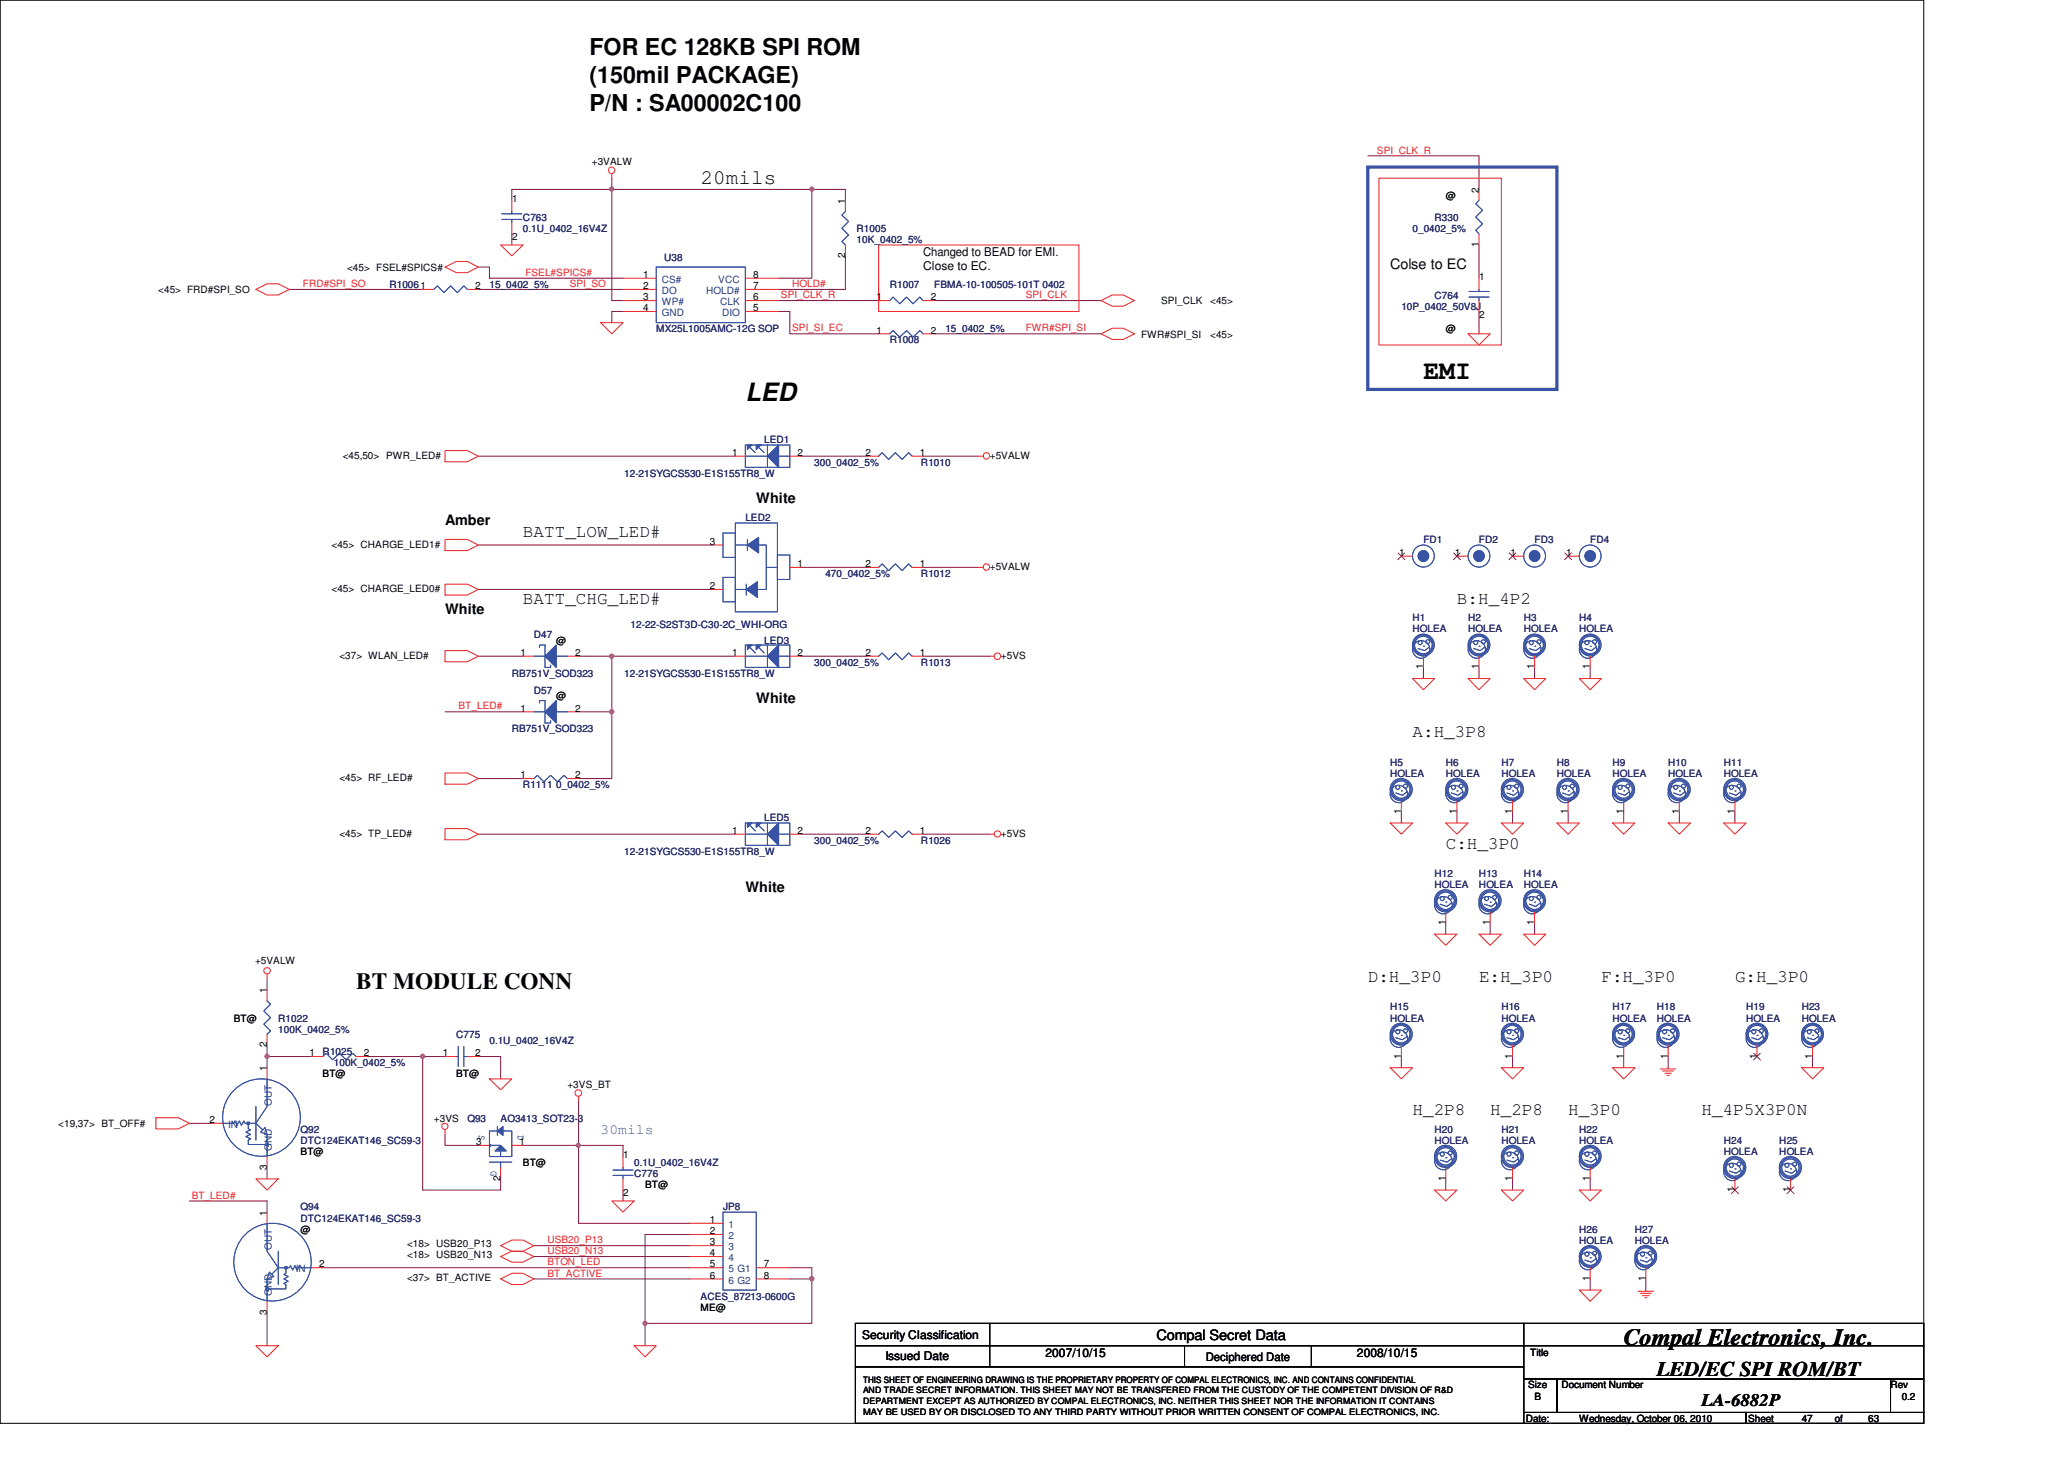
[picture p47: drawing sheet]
<svg xmlns="http://www.w3.org/2000/svg" width="297mm" height="210mm" viewBox="0 0 297 210" stroke-linecap="round" stroke-linejoin="round" font-family="sans-serif">
<defs><g id="words">
<text font-size="3.8" fill="#010202" x="204.8" y="54.5">EMI</text>
<text font-size="3.6" fill="#010202" x="107.3" y="57.8">LED</text>
<g font-size="3.3" fill="#010202">
<text x="84.8" y="8">FOR EC 128KB SPI ROM</text>
<text x="84.8" y="12">(150mil PACKAGE)</text>
<text x="84.8" y="16">P/N : SA00002C100</text>
<text x="51.3" y="142.4">BT MODULE CONN</text>
<text x="233.7" y="193.5">Compal Electronics, Inc.</text>
</g>
<g font-size="3" fill="#010202">
<text x="100.8" y="26.5">20mils</text>
<text x="238.5" y="198">LED/EC SPI ROM/BT</text>
</g>
<g font-size="2.5" fill="#010202">
<text x="75.3" y="77.3">BATT_LOW_LED#</text>
<text x="75.3" y="86.9">BATT_CHG_LED#</text>
<text x="209.7" y="86.9">B:H_4P2</text>
<text x="203.3" y="106.1">A:H_3P8</text>
<text x="208.1" y="122.1">C:H_3P0</text>
<text x="196.8" y="141.3">D:H_3P0</text>
<text x="212.9" y="141.3">E:H_3P0</text>
<text x="230.5" y="141.3">F:H_3P0</text>
<text x="249.7" y="141.3">G:H_3P0</text>
<text x="203.3" y="160.5">H_2P8</text>
<text x="214.5" y="160.5">H_2P8</text>
<text x="225.7" y="160.5">H_3P0</text>
<text x="244.9" y="160.5">H_4P5X3P0N</text>
<text x="244.9" y="202.3">LA-6882P</text>
</g>
<g font-size="2.1" fill="#010202">
<text x="200.1" y="38.7">Colse to EC</text>
<text x="64" y="75.6">Amber</text>
<text x="108.8" y="72.3">White</text>
<text x="64" y="88.3">White</text>
<text x="108.8" y="101.2">White</text>
<text x="107.3" y="128.4">White</text>
<text x="166.5" y="192.9">Compal Secret Data</text>
</g>
<text font-size="2.1" fill="#3953a4" x="86.4" y="163.3">30mils</text>
<g font-size="1.7" fill="#010202">
<text x="132.8" y="36.9">Changed to BEAD for EMI.</text>
<text x="132.8" y="38.9">Close to EC.</text>
<text x="124.1" y="192.7">Security Classification</text>
<text x="127.4" y="195.7">Issued Date</text>
<text x="150.4" y="195.3">2007/10/15</text>
<text x="173.5" y="195.8">Deciphered Date</text>
<text x="195.3" y="195.3">2008/10/15</text>
</g>
<g font-size="1.4" fill="#010202">
<text x="85.2" y="23.8">+3VALW</text>
<text x="73.7" y="29">1</text>
<text x="121.6" y="29.3" transform="rotate(-90 121.6 29.3)">1</text>
<text x="208.1" y="28.6">@</text>
<text x="212.8" y="27.7" transform="rotate(-90 212.8 27.7)">2</text>
<text x="73.7" y="34.5">2</text>
<text x="212.8" y="35.6" transform="rotate(-90 212.8 35.6)">1</text>
<text x="49.9" y="39">&lt;45&gt; FSEL#SPICS#</text>
<text x="68.4" y="41.6">2</text>
<text x="92.5" y="41.6">2</text>
<text x="92.5" y="40">1</text>
<text x="108.4" y="40">8</text>
<text x="108.4" y="41.6">7</text>
<text x="121.6" y="37.2" transform="rotate(-90 121.6 37.2)">2</text>
<text x="212.9" y="40.3">1</text>
<text x="22.8" y="42.2">&lt;45&gt; FRD#SPI_SO</text>
<text x="92.5" y="44.8">4</text>
<text x="92.5" y="43.2">3</text>
<text x="108.4" y="44.8">5</text>
<text x="108.4" y="43.2">6</text>
<text x="126.1" y="43.2">1</text>
<text x="133.9" y="43.2">2</text>
<text x="167.1" y="43.8">SPI_CLK</text>
<text x="174.2" y="43.8">&lt;45&gt;</text>
<text x="208.1" y="47.8">@</text>
<text x="212.9" y="45.7">2</text>
<text x="126.1" y="48">1</text>
<text x="133.9" y="48">2</text>
<text x="164.2" y="48.6">FWR#SPI_SI</text>
<text x="174.2" y="48.6">&lt;45&gt;</text>
<text x="105.4" y="65.6">1</text>
<text x="114.8" y="65.6">2</text>
<text x="124.5" y="65.6">2</text>
<text x="132.4" y="65.6">1</text>
<text x="49.3" y="66">&lt;45,50&gt; PWR_LED#</text>
<text x="142.4" y="66">+5VALW</text>
<text x="47.7" y="78.9">&lt;45&gt; CHARGE_LED1#</text>
<text x="102.1" y="78.4">3</text>
<text x="114.8" y="81.6">1</text>
<text x="124.5" y="81.6">2</text>
<text x="132.4" y="81.6">1</text>
<text x="142.4" y="82">+5VALW</text>
<text x="201.4" y="80">1</text>
<text x="209.4" y="80">1</text>
<text x="217.4" y="80">1</text>
<text x="225.4" y="80">1</text>
<text x="47.7" y="85.3">&lt;45&gt; CHARGE_LED0#</text>
<text x="102.1" y="84.8">2</text>
<text x="48.8" y="94.9">&lt;37&gt; WLAN_LED#</text>
<text x="74.9" y="94.4">1</text>
<text x="80" y="92.6">@</text>
<text x="82.8" y="94.4">2</text>
<text x="105.4" y="94.4">1</text>
<text x="114.8" y="94.4">2</text>
<text x="124.5" y="94.4">2</text>
<text x="132.4" y="94.4">1</text>
<text x="144.1" y="94.9">+5VS</text>
<text x="80" y="100.6">@</text>
<text x="204.8" y="96.3" transform="rotate(-90 204.8 96.3)">1</text>
<text x="212.8" y="96.3" transform="rotate(-90 212.8 96.3)">1</text>
<text x="220.8" y="96.3" transform="rotate(-90 220.8 96.3)">1</text>
<text x="228.8" y="96.3" transform="rotate(-90 228.8 96.3)">1</text>
<text x="74.9" y="102.4">1</text>
<text x="82.8" y="102.4">2</text>
<text x="48.8" y="112.4">&lt;45&gt; RF_LED#</text>
<text x="74.9" y="112">1</text>
<text x="82.8" y="112">2</text>
<text x="201.6" y="117.2" transform="rotate(-90 201.6 117.2)">1</text>
<text x="209.6" y="117.2" transform="rotate(-90 209.6 117.2)">1</text>
<text x="217.6" y="117.2" transform="rotate(-90 217.6 117.2)">1</text>
<text x="225.6" y="117.2" transform="rotate(-90 225.6 117.2)">1</text>
<text x="233.6" y="117.2" transform="rotate(-90 233.6 117.2)">1</text>
<text x="241.6" y="117.2" transform="rotate(-90 241.6 117.2)">1</text>
<text x="249.6" y="117.2" transform="rotate(-90 249.6 117.2)">1</text>
<text x="48.8" y="120.4">&lt;45&gt; TP_LED#</text>
<text x="105.4" y="120">1</text>
<text x="114.8" y="120">2</text>
<text x="124.5" y="120">2</text>
<text x="132.4" y="120">1</text>
<text x="144.1" y="120.4">+5VS</text>
<text x="208" y="133.2" transform="rotate(-90 208 133.2)">1</text>
<text x="214.4" y="133.2" transform="rotate(-90 214.4 133.2)">1</text>
<text x="220.8" y="133.2" transform="rotate(-90 220.8 133.2)">1</text>
<text x="36.7" y="138.7">+5VALW</text>
<text x="38.4" y="143" transform="rotate(-90 38.4 143)">1</text>
<text x="33.7" y="147">BT@</text>
<text x="38.4" y="154.2" transform="rotate(-90 38.4 154.2)">1</text>
<text x="38.4" y="150.7" transform="rotate(-90 38.4 150.7)">2</text>
<text x="44.5" y="152">1</text>
<text x="46.4" y="155">BT@</text>
<text x="52.4" y="152">2</text>
<text x="63.8" y="152">1</text>
<text x="65.7" y="155">BT@</text>
<text x="68.4" y="152">2</text>
<text x="201.6" y="152.4" transform="rotate(-90 201.6 152.4)">1</text>
<text x="217.6" y="152.4" transform="rotate(-90 217.6 152.4)">1</text>
<text x="233.6" y="152.4" transform="rotate(-90 233.6 152.4)">1</text>
<text x="240" y="152.4" transform="rotate(-90 240 152.4)">1</text>
<text x="252.8" y="152.4" transform="rotate(-90 252.8 152.4)">1</text>
<text x="260.8" y="152.4" transform="rotate(-90 260.8 152.4)">1</text>
<text x="30.1" y="161.6">2</text>
<text x="62.4" y="161.4">+3VS</text>
<text x="81.7" y="156.6">+3VS_BT</text>
<text x="8.4" y="162.2">&lt;19,37&gt; BT_OFF#</text>
<text x="43.3" y="166.2">BT@</text>
<text x="68.5" y="164.8">3</text>
<text x="74.8" y="164.8">1</text>
<text x="75.3" y="167.8">BT@</text>
<text x="89.7" y="166.7">1</text>
<text x="38.4" y="168.4" transform="rotate(-90 38.4 168.4)">3</text>
<text x="72" y="170" transform="rotate(-90 72 170)">2</text>
<text x="89.7" y="172.1">2</text>
<text x="92.8" y="171">BT@</text>
<text x="208" y="170" transform="rotate(-90 208 170)">1</text>
<text x="217.6" y="170" transform="rotate(-90 217.6 170)">1</text>
<text x="228.8" y="170" transform="rotate(-90 228.8 170)">1</text>
<text x="249.6" y="171.6" transform="rotate(-90 249.6 171.6)">1</text>
<text x="257.6" y="171.6" transform="rotate(-90 257.6 171.6)">1</text>
<text x="38.4" y="175" transform="rotate(-90 38.4 175)">1</text>
<text x="43.3" y="177.4">@</text>
<text x="58.6" y="179.5">&lt;18&gt; USB20_P13</text>
<text x="102.1" y="176">1</text>
<text x="102.1" y="177.6">2</text>
<text x="102.1" y="179.2">3</text>
<text x="45.9" y="182.4">2</text>
<text x="58.6" y="181.1">&lt;18&gt; USB20_N13</text>
<text x="58.6" y="184.3">&lt;37&gt; BT_ACTIVE</text>
<text x="102.1" y="180.8">4</text>
<text x="102.1" y="182.4">5</text>
<text x="102.1" y="184">6</text>
<text x="109.9" y="182.4">7</text>
<text x="109.9" y="184">8</text>
<text x="228.8" y="184.4" transform="rotate(-90 228.8 184.4)">1</text>
<text x="236.8" y="184.4" transform="rotate(-90 236.8 184.4)">1</text>
<text x="38.4" y="189.2" transform="rotate(-90 38.4 189.2)">3</text>
<text x="100.8" y="188.6">ME@</text>
<text x="220.2" y="195.2">Title</text>
<text x="219.9" y="199.8">Size</text>
<text x="220.8" y="201.4">B</text>
<text x="224.7" y="199.8">Document Number</text>
<text x="272.1" y="199.8">Rev</text>
<text x="273.7" y="201.4">0.2</text>
<text x="219.6" y="204.6">Date:</text>
<text x="227.3" y="204.6">Wednesday, October 06, 2010</text>
<text x="251.6" y="204.6">Sheet</text>
<text x="259.3" y="204.6">47</text>
<text x="264.1" y="204.6">of</text>
<text x="268.9" y="204.6">63</text>
</g>
<g font-size="1.4" fill="#ed2024">
<text x="198.2" y="22.1">SPI_CLK_R</text>
<text x="43.6" y="41.3">FRD#SPI_SO</text>
<text x="75.6" y="39.7">FSEL#SPICS#</text>
<text x="82" y="41.3">SPI_SO</text>
<text x="114" y="41.3">HOLD#</text>
<text x="112.4" y="42.9">SPI_CLK_R</text>
<text x="114" y="47.7">SPI_SI_EC</text>
<text x="147.6" y="47.7">FWR#SPI_SI</text>
<text x="147.6" y="42.9">SPI_CLK</text>
<text x="66" y="102.1">BT_LED#</text>
<text x="27.6" y="172.5">BT_LED#</text>
<text x="78.8" y="178.9">USB20_P13</text>
<text x="78.8" y="180.5">USB20_N13</text>
<text x="78.8" y="183.7">BT_ACTIVE</text>
<text x="78.8" y="182.1">BTON_LED</text>
</g>
<g font-size="1.4" fill="#282973">
<text x="75.3" y="31.8">C763</text>
<text x="75.3" y="33.4">0.1U_0402_16V4Z</text>
<text x="123.3" y="33.4">R1005</text>
<text x="123.3" y="35">10K_0402_5%</text>
<text x="203.3" y="33.4">0_0402_5%</text>
<text x="206.5" y="31.8">R330</text>
<text x="56" y="41.4">R10061</text>
<text x="70.4" y="41.4">15_0402_5%</text>
<text x="95.6" y="37.5">U38</text>
<text x="128.1" y="41.4">R1007</text>
<text x="134.4" y="41.4">FBMA-10-100505-101T 0402</text>
<text x="94.4" y="47.8">MX25L1005AMC-12G SOP</text>
<text x="136.1" y="47.8">15_0402_5%</text>
<text x="201.7" y="44.6">10P_0402_50V8J</text>
<text x="206.5" y="43">C764</text>
<text x="128.1" y="49.4">R1008</text>
<text x="110" y="63.8">LED1</text>
<text x="89.8" y="68.6">12-21SYGCS530-E1S155TR8_W</text>
<text x="117.2" y="67">300_0402_5%</text>
<text x="132.5" y="67">R1010</text>
<text x="107.3" y="75">LED2</text>
<text x="118.8" y="83">470_0402_5%</text>
<text x="132.5" y="83">R1012</text>
<text x="204.8" y="78.2">FD1</text>
<text x="212.8" y="78.2">FD2</text>
<text x="220.8" y="78.2">FD3</text>
<text x="228.9" y="78.2">FD4</text>
<text x="203.3" y="89.4">H1</text>
<text x="211.3" y="89.4">H2</text>
<text x="219.3" y="89.4">H3</text>
<text x="227.3" y="89.4">H4</text>
<text x="76.8" y="91.8">D47</text>
<text x="90.8" y="90.4">12-22-S2ST3D-C30-2C_WHI-ORG</text>
<text x="110" y="92.6">LED3</text>
<text x="117.2" y="95.8">300_0402_5%</text>
<text x="132.5" y="95.8">R1013</text>
<text x="203.3" y="91">HOLEA</text>
<text x="211.3" y="91">HOLEA</text>
<text x="219.3" y="91">HOLEA</text>
<text x="227.3" y="91">HOLEA</text>
<text x="73.7" y="97.4">RB751V_SOD323</text>
<text x="76.8" y="99.8">D57</text>
<text x="89.8" y="97.4">12-21SYGCS530-E1S155TR8_W</text>
<text x="73.7" y="105.4">RB751V_SOD323</text>
<text x="75.3" y="113.4">R1111 0_0402_5%</text>
<text x="200.1" y="110.2">H5</text>
<text x="200.1" y="111.8">HOLEA</text>
<text x="208.1" y="110.2">H6</text>
<text x="208.1" y="111.8">HOLEA</text>
<text x="216.1" y="110.2">H7</text>
<text x="216.1" y="111.8">HOLEA</text>
<text x="224.1" y="110.2">H8</text>
<text x="224.1" y="111.8">HOLEA</text>
<text x="232.1" y="110.2">H9</text>
<text x="232.1" y="111.8">HOLEA</text>
<text x="240.1" y="110.2">H10</text>
<text x="240.1" y="111.8">HOLEA</text>
<text x="248.1" y="110.2">H11</text>
<text x="248.1" y="111.8">HOLEA</text>
<text x="110" y="118.2">LED5</text>
<text x="89.8" y="123">12-21SYGCS530-E1S155TR8_W</text>
<text x="117.2" y="121.4">300_0402_5%</text>
<text x="132.5" y="121.4">R1026</text>
<text x="206.5" y="126.2">H12</text>
<text x="206.5" y="127.8">HOLEA</text>
<text x="212.8" y="126.2">H13</text>
<text x="212.8" y="127.8">HOLEA</text>
<text x="219.3" y="126.2">H14</text>
<text x="219.3" y="127.8">HOLEA</text>
<text x="40" y="147">R1022</text>
<text x="40" y="148.6">100K_0402_5%</text>
<text x="65.7" y="149.4">C775</text>
<text x="200.1" y="145.4">H15</text>
<text x="200.1" y="147">HOLEA</text>
<text x="216.1" y="145.4">H16</text>
<text x="216.1" y="147">HOLEA</text>
<text x="232.1" y="145.4">H17</text>
<text x="232.1" y="147">HOLEA</text>
<text x="238.5" y="145.4">H18</text>
<text x="238.5" y="147">HOLEA</text>
<text x="251.3" y="145.4">H19</text>
<text x="251.3" y="147">HOLEA</text>
<text x="259.3" y="145.4">H23</text>
<text x="259.3" y="147">HOLEA</text>
<text x="46.4" y="151.8">R1025</text>
<text x="48" y="153.4">100K_0402_5%</text>
<text x="70.4" y="150.2">0.1U_0402_16V4Z</text>
<text x="67.3" y="161.4">Q93</text>
<text x="72" y="161.4">AO3413_SOT23-3</text>
<text x="43.3" y="163">Q92</text>
<text x="43.3" y="164.6">DTC124EKAT146_SC59-3</text>
<text x="91.3" y="167.8">0.1U_0402_16V4Z</text>
<text x="206.5" y="163">H20</text>
<text x="206.5" y="164.6">HOLEA</text>
<text x="216.1" y="163">H21</text>
<text x="216.1" y="164.6">HOLEA</text>
<text x="227.3" y="163">H22</text>
<text x="227.3" y="164.6">HOLEA</text>
<text x="248.1" y="164.6">H24</text>
<text x="248.1" y="166.2">HOLEA</text>
<text x="256.1" y="164.6">H25</text>
<text x="256.1" y="166.2">HOLEA</text>
<text x="91.3" y="169.4">C776</text>
<text x="43.3" y="174.2">Q94</text>
<text x="43.3" y="175.8">DTC124EKAT146_SC59-3</text>
<text x="104.1" y="174.2">JP8</text>
<text x="227.3" y="177.4">H26</text>
<text x="227.3" y="179">HOLEA</text>
<text x="235.3" y="177.4">H27</text>
<text x="235.3" y="179">HOLEA</text>
<text x="100.8" y="187">ACES_87213-0600G</text>
</g>
<g font-size="1.4" fill="#1d437e">
<text x="95.2" y="40.7">CS#</text>
<text x="103.4" y="40.7">VCC</text>
<text x="95.2" y="45.5">GND</text>
<text x="95.2" y="43.9">WP#</text>
<text x="95.2" y="42.3">DO</text>
<text x="101.6" y="42.3">HOLD#</text>
<text x="103.6" y="43.9">CLK</text>
<text x="103.9" y="45.5">DIO</text>
<text x="39.1" y="159.1" transform="rotate(-90 39.1 159.1)">OUT</text>
<text x="32.8" y="162.3">IN</text>
<text x="39.1" y="165.6" transform="rotate(-90 39.1 165.6)">GND</text>
<text x="39.1" y="179.9" transform="rotate(-90 39.1 179.9)">OUT</text>
<text x="104.9" y="176.7">1</text>
<text x="104.9" y="178.3">2</text>
<text x="104.9" y="180">3</text>
<text x="42.6" y="183.1">IN</text>
<text x="104.9" y="181.5">4</text>
<text x="104.9" y="183.1">5 G1</text>
<text x="104.9" y="184.7">6 G2</text>
<text x="39.1" y="186.5" transform="rotate(-90 39.1 186.5)">GND</text>
</g>
<g font-size="1.4" fill="#3953a4">
<text x="68.9" y="163.4" transform="rotate(90 68.9 163.4)">S</text>
<text x="74.5" y="163.4" transform="rotate(90 74.5 163.4)">D</text>
<text x="70.7" y="168.5" transform="rotate(90 70.7 168.5)">G</text>
</g>
<g font-size="1.3" fill="#010202">
<text x="124.2" y="199">THIS SHEET OF ENGINEERING DRAWING IS THE PROPRIETARY PROPERTY OF COMPAL ELECTRONICS, INC. AND CONTAINS CONFIDENTIAL</text>
<text x="124.2" y="200.5">AND TRADE SECRET INFORMATION. THIS SHEET MAY NOT BE TRANSFERED FROM THE CUSTODY OF THE COMPETENT DIVISION OF R&amp;D</text>
<text x="124.2" y="202.1">DEPARTMENT EXCEPT AS AUTHORIZED BY COMPAL ELECTRONICS, INC. NEITHER THIS SHEET NOR THE INFORMATION IT CONTAINS</text>
<text x="124.2" y="203.6">MAY BE USED BY OR DISCLOSED TO ANY THIRD PARTY WITHOUT PRIOR WRITTEN CONSENT OF COMPAL ELECTRONICS, INC.</text>
</g>
</g></defs>
<path d="M0 0h276.9v204.8h-276.9z" fill="none" stroke="#010202" stroke-width=".14"/>
<path d="M116.8 27.3h4.9M112.1 44.8h1.6M134.4 48h24" fill="none" stroke="#7f1442" stroke-width=".14"/>
<circle cx="116.8" cy="27.2" r=".3" fill="#b9529f"/>
<circle cx="116.8" cy="27.2" r=".3" fill="none" stroke="#b9529f" stroke-width=".14"/>
<path d="M88 25.7v1.6h-14.3v1.5M88 44.8v1.6" fill="none" stroke="#7f1442" stroke-width=".14"/>
<circle cx="88" cy="27.2" r=".31" fill="#b9529f"/>
<circle cx="88" cy="27.2" r=".31" fill="none" stroke="#b9529f" stroke-width=".14"/>
<g fill="none" stroke="#7f1442" stroke-width=".14">
<path d="M68.8 38.4h1.6v1.6h19.3M73.7 33.7v1.6M121.7 36.8v4.9h-9.6M121.7 27.3v1.5M212.8 35.3v4.7M41.7 41.7h19.1M68.8 41.7h20.9M112.1 43.3h14.3M112.1 40h4.7v-12.7h-28.8v16h1.7M134.4 43.3h24M212.8 44.8v3.2M68.8 94.4h6.5"/>
<path d="M88 94.4h17.7M132.8 94.4h9.6M208.1 132.8v1.6M214.5 132.8v1.6M220.8 132.8v1.6M217.7 152.1v1.6M233.7 152.1v1.6M240.1 152.1v1.6"/>
</g>
<circle cx="88" cy="94.4" r=".31" fill="#b9529f"/>
<circle cx="88" cy="94.4" r=".31" fill="none" stroke="#b9529f" stroke-width=".14"/>
<g fill="none" stroke="#7f1442" stroke-width=".14">
<path d="M88 44.8h1.7M113.7 44.8v3.2h12.7M68.8 65.7h36.9M68.8 78.4h33.6M115.3 65.7h9.5M132.8 65.7h8M68.8 84.8h33.6M83.3 94.4h4.7M115.3 81.7h9.5M115.3 94.4h9.5M132.8 81.7h8M68.8 112.1h6.5"/>
<path d="M88 102.4v9.7h-4.7M201.7 152.1v1.6M208.1 169.7v1.6"/>
</g>
<circle cx="88" cy="102.4" r=".31" fill="#b9529f"/>
<circle cx="88" cy="102.4" r=".31" fill="none" stroke="#b9529f" stroke-width=".14"/>
<path d="M113.7 182.5h3.1M116.8 184.1v6.4" fill="none" stroke="#7f1442" stroke-width=".14"/>
<circle cx="116.8" cy="184" r=".31" fill="#b9529f"/>
<circle cx="116.8" cy="184" r=".31" fill="none" stroke="#b9529f" stroke-width=".14"/>
<path d="M38.4 150.4v1.7h6.4M52.8 152.1h8M76.8 179.3h22.5M99.3 177.7h-6.5v16M46.4 182.5h52.9M76.8 180.8h22.5M76.8 184.1h22.5M92.8 190.5h24" fill="none" stroke="#7f1442" stroke-width=".14"/>
<circle cx="92.8" cy="190.4" r=".3" fill="#b9529f"/>
<circle cx="92.8" cy="190.4" r=".3" fill="none" stroke="#b9529f" stroke-width=".14"/>
<path d="M60.8 152.1v19.2h11.2v-1.6M83.3 158.5v6.3M27.3 172.8h11.1v1.7M27.3 161.7h3.1M38.4 168.1v1.6M75.3 164.8h14.4v1.7M83.3 176.1h16M116.8 182.5v1.6h-3.1" fill="none" stroke="#7f1442" stroke-width=".14"/>
<circle cx="60.8" cy="152" r=".31" fill="#b9529f"/>
<circle cx="60.8" cy="152" r=".31" fill="none" stroke="#b9529f" stroke-width=".14"/>
<path d="M83.3 164.8v11.3" fill="none" stroke="#7f1442" stroke-width=".14"/>
<circle cx="83.2" cy="164.8" r=".3" fill="#b9529f"/>
<circle cx="83.2" cy="164.8" r=".3" fill="none" stroke="#b9529f" stroke-width=".14"/>
<path d="M38.4 152.1v1.6M60.8 152.1h3.2M68.8 152.1h3.2v3.2M89.7 171.3v1.5M38.4 188.8v4.9" fill="none" stroke="#7f1442" stroke-width=".14"/>
<circle cx="38.4" cy="152" r=".31" fill="#b9529f"/>
<circle cx="38.4" cy="152" r=".31" fill="none" stroke="#b9529f" stroke-width=".14"/>
<g fill="none" stroke="#7f1442" stroke-width=".14">
<path d="M196.8 22.4h16v4.9M88 94.4v8h-4.7M204.8 96.1v1.6M212.8 96.1v1.6M220.8 96.1v1.6M228.9 96.1v1.6M64 102.4h11.3M201.7 116.8v1.6M209.7 116.8v1.6M217.7 116.8v1.6M225.7 116.8v1.6M233.7 116.8v1.6"/>
<path d="M241.7 116.8v1.6M249.7 116.8v1.6M68.8 120.1h36.9M115.3 120.1h9.5M132.8 120.1h9.6M38.4 140.8v1.6M260.9 152.1v1.6M64 163.3v1.5h4.8M217.7 169.7v1.6M228.9 169.7v1.6M228.9 184.1v1.6M236.9 184.1v1.6"/>
</g>
<g fill="none" stroke="#ed2024" stroke-width=".14">
<path d="M64 38.4l1.7-.8h1.6l1.5 .8-1.5 .8h-1.6zM72 35.3h3.3l-1.6 1.5zM88 25v.7M126.4 35.3h28.9v9.5h-28.9zM198.5 25.7h17.6v24h-17.6zM36.8 41.7l1.6-.9h1.6l1.7 .9-1.7 .8h-1.6zM86.4 46.4h3.3l-1.7 1.6zM158.4 48l1.7-.8h1.6l1.6 .8-1.6 .8h-1.6zM158.4 43.3l1.7-.8h1.6l1.6 .8-1.6 .8h-1.6zM211.3 48h3.2l-1.7 1.7zM64 64.9h3.3l1.5 .8-1.5 .8h-3.3zM64 77.6h3.3l1.5 .8-1.5 .8h-3.3z"/>
<path d="M140.8 65.7h.7M64 93.6h3.3l1.5 .8-1.5 .8h-3.3zM64 84.1h3.3l1.5 .7-1.5 .8h-3.3zM140.8 81.7h.7M142.4 94.4h.7M203.3 97.7h3.2l-1.7 1.6zM211.3 97.7h3.2l-1.7 1.6zM212.8 94.4v1.7M219.3 97.7h3.2l-1.7 1.6zM227.3 97.7h3.2l-1.6 1.6zM64 111.2h3.3l1.5 .9-1.5 .8h-3.3zM64 119.2h3.3l1.5 .9-1.5 .8h-3.3z"/>
<path d="M200.1 118.4h3.2l-1.6 1.7zM208.1 118.4h3.2l-1.6 1.7zM216.1 118.4h3.2l-1.6 1.7zM224.1 118.4h3.2l-1.6 1.7zM232.1 118.4h3.2l-1.6 1.7zM240.1 118.4h3.2l-1.6 1.7zM248.1 118.4h3.2l-1.6 1.7zM142.4 120.1h.7M206.5 134.4h3.2l-1.6 1.7zM212.8 134.4h3.3l-1.6 1.7zM219.3 134.4h3.2l-1.7 1.7zM38.4 140.2v.6"/>
<path d="M70.4 155.3h3.3l-1.7 1.5zM83.3 157.8v.7M200.1 153.7h3.2l-1.6 1.6zM216.1 153.7h3.2l-1.6 1.6zM217.7 150.4v1.7M232.1 153.7h3.2l-1.6 1.6zM239 153.8h2.2M239.3 154.1h1.6M239.6 154.5h.9M239.9 154.8h.3M240.1 153.7v.1M240.1 150.4v1.7"/>
<path d="M252.9 150.4v1.7M259.3 153.7h3.2l-1.6 1.6zM22.4 160.9h3.3l1.6 .8-1.6 .8h-3.3zM36.8 169.7h3.2l-1.6 1.6zM38.4 174.5v1.6M64 162.6v.7M72 179.3l1.7-.8h1.6l1.5 .8-1.5 .8h-1.6zM88 172.8h3.3l-1.6 1.7zM206.5 171.3h3.2l-1.6 1.5zM216.1 171.3h3.2l-1.6 1.5zM227.3 171.3h3.2l-1.6 1.5zM257.7 169.7v1.6"/>
<path d="M36.8 193.7h3.2l-1.6 1.6zM38.4 187.3v1.5M44.8 182.5h1.6M72 180.8l1.7-.7h1.6l1.5 .7-1.5 .8h-1.6zM72 184.1l1.7-.8h1.6l1.5 .8-1.5 .8h-1.6zM91.3 193.7h3.1l-1.6 1.6zM227.3 185.7h3.2l-1.6 1.6zM235.8 185.8h2.2M236.1 186.1h1.6M236.4 186.5h1M236.7 186.8h.3M236.9 185.7v.1"/>
<circle cx="88" cy="24.5" r=".46"/>
<circle cx="141.9" cy="65.6" r=".46"/>
<circle cx="141.9" cy="81.6" r=".46"/>
<circle cx="143.5" cy="94.4" r=".47"/>
<circle cx="38.4" cy="139.7" r=".46"/>
<circle cx="143.6" cy="120" r=".46"/>
<circle cx="83.2" cy="157.3" r=".47"/>
<circle cx="64" cy="162.1" r=".45"/>
</g>
<g fill="none" stroke="#010202" stroke-width=".14">
<path d="M123.1 190.5h96.2v3.2h-96.2zM123.1 193.7h96.2v3h-96.2zM123.1 196.7h96.2v8.1h-96.2zM142.4 190.5v6.2M170.5 193.7v3M188.7 193.7v3M219.3 190.5h57.6v3.2h-57.6zM219.3 193.7h57.6v4.8h-57.6zM219.3 198.5h4.8v4.8h-4.8zM224.1 198.5h48v4.8h-48zM272.1 198.5h4.8v4.8h-4.8zM219.3 203.3h32v1.5h-32z"/>
<path d="M251.3 203.3h25.6v1.5h-25.6z"/>
</g>
<path d="M196.8 24h27.3v32h-27.3z" fill="none" stroke="#3953a4" stroke-width=".47"/>
<g fill="none" stroke="#3953a4" stroke-width=".14">
<path d="M212.8 93h.2M213.7 93.2l-.7 .4-.9-.3M217.7 149h.1M218.5 149.2l-.7 .4-.9-.3M240.1 149h.1M240.9 149.2l-.7 .4-.9-.3M252.9 149h.1M253.7 149.2l-.7 .4-.9-.3M38.4 176.1v4l1.6 2.4M257.7 168.2h.1M258.5 168.4l-.7 .5-.9-.4M38.3 185.3h.3v.4h-.3z"/>
<path d="M38.4 184.1v3.2M38.8 183.1l.6 .6-1 .4zM40 182.5h1.7l.1-.3 .3 .6 .4-.6 .3 .6 .3-.6 .2 .3h1.5M40 180.1v4.8M40 182.5l-.9 .9M41 182.3h.3v.3h-.3zM41.1 182.5v.8l-.3 .1 .7 .3-.7 .4 .7 .3-.7 .3 .3 .2v.6h-2.7"/>
<circle cx="212.4" cy="92.5" r=".3"/>
<circle cx="212.5" cy="93.5" r="1.26"/>
<circle cx="212.8" cy="92.8" r="1.43"/>
<circle cx="212.8" cy="92.8" r="1.57"/>
<circle cx="212.8" cy="92.8" r="1.27"/>
<circle cx="213.5" cy="92.4" r=".3"/>
<circle cx="217.2" cy="148.5" r=".3"/>
<circle cx="217.3" cy="149.5" r="1.26"/>
<circle cx="217.6" cy="148.8" r="1.26"/>
<circle cx="217.6" cy="148.8" r="1.43"/>
<circle cx="217.7" cy="148.8" r="1.58"/>
<circle cx="218.3" cy="148.4" r=".3"/>
<circle cx="239.6" cy="148.5" r=".3"/>
<circle cx="239.7" cy="149.5" r="1.27"/>
<circle cx="240" cy="148.8" r="1.26"/>
<circle cx="240" cy="148.8" r="1.43"/>
<circle cx="240.1" cy="148.8" r="1.58"/>
<circle cx="240.7" cy="148.4" r=".3"/>
<circle cx="252.4" cy="148.5" r=".3"/>
<circle cx="252.5" cy="149.5" r="1.26"/>
<circle cx="252.8" cy="148.8" r="1.43"/>
<circle cx="252.9" cy="148.8" r="1.57"/>
<circle cx="252.9" cy="148.8" r="1.27"/>
<circle cx="253.5" cy="148.4" r=".3"/>
<circle cx="257.2" cy="167.7" r=".3"/>
<circle cx="257.3" cy="168.7" r="1.25"/>
<circle cx="257.6" cy="168" r="1.6"/>
<circle cx="257.7" cy="168" r="1.43"/>
<circle cx="257.7" cy="168" r="1.25"/>
<circle cx="258.3" cy="167.5" r=".3"/>
<circle cx="39.2" cy="181.6" r="5.6"/>
</g>
<path d="M252.4 151.6l1 1M253.3 151.6l-1 1M257.2 170.8l1 1M258.1 170.8l-.9 1" fill="none" stroke="#7f421c" stroke-width=".14"/>
<path d="M112.1 64v3.3l-1.7-1.6z" fill="#3953a4"/>
<path d="M112.1 64v3.3l-1.7-1.6z" fill="none" stroke="#3953a4" stroke-width=".14"/>
<path d="M108.8 64h.7l-.7 .7z" fill="#3953a4"/>
<path d="M108.8 64h.7l-.7 .7z" fill="none" stroke="#3953a4" stroke-width=".14"/>
<path d="M107.6 64h.6l-.6 .7z" fill="#3953a4"/>
<path d="M107.3 64h6.4v3.3h-6.4zM107.3 65.7h3.1M107.6 64h.6l-.6 .7zM107.9 64.4l.8 .7M109.2 64.4l.8 .7M110.4 64v3.3M112.1 65.7h1.6" fill="none" stroke="#3953a4" stroke-width=".14"/>
<path d="M112.1 64v3.3l-1.7-1.6z" fill="#3953a4"/>
<path d="M112.1 64v3.3l-1.7-1.6z" fill="none" stroke="#3953a4" stroke-width=".14"/>
<path d="M108.8 64h.7l-.7 .7z" fill="#3953a4"/>
<path d="M108.8 64h.7l-.7 .7z" fill="none" stroke="#3953a4" stroke-width=".14"/>
<path d="M107.6 64h.6l-.6 .7z" fill="#3953a4"/>
<g fill="none" stroke="#3953a4" stroke-width=".14">
<path d="M121.7 30.4l-.5 .5 .9 1-.9 .9 .9 1-.9 1 .5 .5M62.4 41.7l.5-.6 1 1 1-1 .9 1 1-1 .5 .6M128.1 48l.4-.4 1 .9 1-.9 .9 .9 1-.9 .4 .4M128.1 43.3l.4-.5 1 .9 1-.9 .9 .9 1-.9 .4 .5M211.4 42.8h2.9M211.4 41.9h2.9M212.8 41.7v.2M212.8 42.8v.5M107.3 64h6.4v3.3h-6.4zM107.3 65.7h3.1M107.6 64h.6l-.6 .7zM107.9 64.4l.8 .7"/>
<path d="M109.2 64.4l.8 .7M110.4 64v3.3M112.1 65.7h1.6M126.4 94.4l.6-.4 .9 1 1-1 .9 1 1-1 .5 .4M225.7 113.8h.1M226.5 114l-.7 .5-.9-.4M233.7 113.8h.1M234.5 114l-.7 .5-.9-.4M241.7 113.8h.1M242.5 114l-.7 .5-.9-.4M214.5 129.8h.1M215.3 130l-.7 .5-.9-.4"/>
<path d="M36.8 159.3v4.8M38.4 155.3v4l-1.6 2.4M233.7 149h.1M234.5 149.2l-.7 .4-.9-.3M32 161.7h1.7l.1-.4 .3 .7 .4-.7 .3 .7 .3-.7 .2 .4h1.5M35.6 161.5h.3v.3h-.3zM35.7 161.7v.8l.4 .1-.7 .3 .7 .4-.7 .3 .7 .3-.4 .2v.6h2.7M36.8 161.7l1 .9M38.1 162.3l.3 1-.9-.4zM38.3 164.5h.3v.3h-.3zM38.4 163.3v3.2M104.1 174.5h4.7v11.2h-4.7z"/>
<path d="M208.1 166.6h.1M208.9 166.8l-.7 .5-.9-.3"/>
<circle cx="225.2" cy="113.3" r=".3"/>
<circle cx="225.3" cy="114.3" r="1.25"/>
<circle cx="225.6" cy="113.6" r="1.6"/>
<circle cx="225.6" cy="113.6" r="1.43"/>
<circle cx="225.7" cy="113.6" r="1.25"/>
<circle cx="226.3" cy="113.1" r=".3"/>
<circle cx="233.2" cy="113.3" r=".3"/>
<circle cx="233.3" cy="114.3" r="1.25"/>
<circle cx="233.6" cy="113.6" r="1.6"/>
<circle cx="233.6" cy="113.6" r="1.43"/>
<circle cx="233.7" cy="113.6" r="1.25"/>
<circle cx="234.3" cy="113.1" r=".3"/>
<circle cx="241.2" cy="113.3" r=".3"/>
<circle cx="241.3" cy="114.3" r="1.25"/>
<circle cx="241.6" cy="113.6" r="1.6"/>
<circle cx="241.6" cy="113.6" r="1.43"/>
<circle cx="241.7" cy="113.6" r="1.25"/>
<circle cx="242.3" cy="113.1" r=".3"/>
<circle cx="213.9" cy="129.3" r=".3"/>
<circle cx="214.1" cy="130.3" r="1.26"/>
<circle cx="214.4" cy="129.6" r="1.6"/>
<circle cx="214.4" cy="129.6" r="1.43"/>
<circle cx="214.4" cy="129.6" r="1.25"/>
<circle cx="215.1" cy="129.2" r=".3"/>
<circle cx="233.2" cy="148.5" r=".3"/>
<circle cx="233.3" cy="149.5" r="1.26"/>
<circle cx="233.6" cy="148.8" r="1.26"/>
<circle cx="233.6" cy="148.8" r="1.43"/>
<circle cx="233.7" cy="148.8" r="1.58"/>
<circle cx="234.3" cy="148.4" r=".3"/>
<circle cx="37.6" cy="160.8" r="5.6"/>
<circle cx="207.6" cy="166.1" r=".3"/>
<circle cx="207.7" cy="167.1" r="1.27"/>
<circle cx="208" cy="166.4" r="1.6"/>
<circle cx="208" cy="166.4" r="1.43"/>
<circle cx="208" cy="166.4" r="1.25"/>
<circle cx="208.7" cy="165.9" r=".3"/>
</g>
<g fill="none" stroke="#ed2024" stroke-width=".14">
<path d="M121.7 28.8v1.6M121.7 35.3v1.5M60.8 41.7h1.6M67.3 41.7h1.5M126.4 48h1.7M126.4 43.3h1.7M132.8 48h1.6M132.8 43.3h1.6M212.8 40v1.7M212.8 43.3v1.5M105.7 65.7h1.6M113.7 65.7h1.6"/>
<path d="M124.8 94.4h1.6M131.3 94.4h1.5M225.7 115.3v1.5M233.7 115.3v1.5M241.7 115.3v1.5M214.5 131.3v1.5M38.4 153.7v1.6M233.7 150.4v1.7M30.4 161.7h1.6M38.4 166.5v1.6M99.3 176.1h4.8M99.3 177.7h4.8"/>
<path d="M99.3 179.3h4.8M208.1 168.1v1.6M99.3 180.8h4.8M99.3 182.5h4.8M99.3 184.1h4.8M108.8 182.5h4.9M108.8 184.1h4.9"/>
</g>
<circle cx="204.8" cy="80" r=".77" fill="#3953a4"/>
<g fill="none" stroke="#3953a4" stroke-width=".14">
<circle cx="204.8" cy="80" r="1.58"/>
<circle cx="204.8" cy="80" r=".77"/>
</g>
<circle cx="204.8" cy="80" r=".77" fill="#3953a4"/>
<g fill="none" stroke="#3953a4" stroke-width=".14">
<circle cx="204.8" cy="80" r="1.58"/>
<circle cx="204.8" cy="80" r=".77"/>
</g>
<path d="M201.7 80h1.6" fill="none" stroke="#ed2024" stroke-width=".14"/>
<path d="M201.2 79.6l1 1M202.1 79.6l-.9 1" fill="none" stroke="#7f421c" stroke-width=".14"/>
<circle cx="212.8" cy="80" r=".77" fill="#3953a4"/>
<g fill="none" stroke="#3953a4" stroke-width=".14">
<circle cx="212.8" cy="80" r="1.58"/>
<circle cx="212.8" cy="80" r=".77"/>
</g>
<circle cx="212.8" cy="80" r=".77" fill="#3953a4"/>
<g fill="none" stroke="#3953a4" stroke-width=".14">
<path d="M212.8 28.8l-.4 .5 1 1-1 .9 1 1-1 .9 .4 .6M38.4 144.1l.5 .4-.9 1 .9 1-.9 .9 .9 1-.5 .4"/>
<circle cx="212.8" cy="80" r="1.58"/>
<circle cx="212.8" cy="80" r=".77"/>
</g>
<path d="M212.8 27.3v1.5M212.8 33.7v1.6M209.7 80h1.6M38.4 142.4v1.7M38.4 148.8v1.6" fill="none" stroke="#ed2024" stroke-width=".14"/>
<path d="M209.2 79.6l1 1M210.1 79.6l-.9 1" fill="none" stroke="#7f421c" stroke-width=".14"/>
<circle cx="228.8" cy="80" r=".77" fill="#3953a4"/>
<g fill="none" stroke="#3953a4" stroke-width=".14">
<circle cx="228.8" cy="80" r="1.58"/>
<circle cx="228.8" cy="80" r=".77"/>
</g>
<circle cx="228.8" cy="80" r=".77" fill="#3953a4"/>
<g fill="none" stroke="#3953a4" stroke-width=".14">
<path d="M72.2 31.6h2.9M72.2 30.8h2.9M73.7 30.4v.4M73.7 31.6v.4M126.4 81.7l.6-.6 .9 1 1-1 .9 1 1-1 .5 .6M76.8 112.1l.5-.5 1 .9 .9-.9 1 .9 .9-.9 .6 .5M249.7 113.8h.1M250.5 114l-.7 .5-.9-.4M228.9 166.6h.1M229.7 166.8l-.7 .5-.9-.3"/>
<circle cx="228.8" cy="80" r="1.58"/>
<circle cx="228.8" cy="80" r=".77"/>
<circle cx="249.2" cy="113.3" r=".3"/>
<circle cx="249.3" cy="114.3" r="1.25"/>
<circle cx="249.6" cy="113.6" r="1.6"/>
<circle cx="249.6" cy="113.6" r="1.43"/>
<circle cx="249.7" cy="113.6" r="1.25"/>
<circle cx="250.3" cy="113.1" r=".3"/>
<circle cx="228.4" cy="166.1" r=".3"/>
<circle cx="228.5" cy="167.1" r="1.26"/>
<circle cx="228.8" cy="166.4" r="1.43"/>
<circle cx="228.8" cy="166.4" r="1.58"/>
<circle cx="228.9" cy="166.4" r="1.26"/>
<circle cx="229.5" cy="165.9" r=".3"/>
</g>
<path d="M73.7 28.8v1.6M73.7 32v1.7M124.8 81.7h1.6M131.3 81.7h1.5M225.7 80h1.6M75.3 112.1h1.5M81.7 112.1h1.6M249.7 115.3v1.5M228.9 168.1v1.6" fill="none" stroke="#ed2024" stroke-width=".14"/>
<path d="M225.2 79.6l1 1M226.1 79.6l-.9 1" fill="none" stroke="#7f421c" stroke-width=".14"/>
<path d="M112.1 118.4v3.3l-1.7-1.6z" fill="#3953a4"/>
<path d="M112.1 118.4v3.3l-1.7-1.6z" fill="none" stroke="#3953a4" stroke-width=".14"/>
<path d="M108.8 118.4h.7l-.7 .7z" fill="#3953a4"/>
<path d="M108.8 118.4h.7l-.7 .7z" fill="none" stroke="#3953a4" stroke-width=".14"/>
<path d="M107.6 118.4h.6l-.6 .7z" fill="#3953a4"/>
<path d="M107.3 118.4h6.4v3.3h-6.4zM107.6 118.4h.6l-.6 .7zM107.9 118.8l.8 .8M109.2 118.8l.8 .8M110.4 118.4v3.3M107.3 120.1h3.1M112.1 120.1h1.6" fill="none" stroke="#3953a4" stroke-width=".14"/>
<path d="M112.1 118.4v3.3l-1.7-1.6z" fill="#3953a4"/>
<path d="M112.1 118.4v3.3l-1.7-1.6z" fill="none" stroke="#3953a4" stroke-width=".14"/>
<path d="M108.8 118.4h.7l-.7 .7z" fill="#3953a4"/>
<path d="M108.8 118.4h.7l-.7 .7z" fill="none" stroke="#3953a4" stroke-width=".14"/>
<path d="M107.6 118.4h.6l-.6 .7z" fill="#3953a4"/>
<g fill="none" stroke="#3953a4" stroke-width=".14">
<path d="M107.3 118.4h6.4v3.3h-6.4zM107.6 118.4h.6l-.6 .7zM107.9 118.8l.8 .8M109.2 118.8l.8 .8M110.4 118.4v3.3M201.7 113.8h.1M202.5 114l-.7 .5-.9-.4M107.3 120.1h3.1M112.1 120.1h1.6M126.4 120.1l.6-.5 .9 .9 1-.9 .9 .9 1-.9 .5 .5M208.1 129.8h.1M208.9 130l-.7 .5-.9-.4"/>
<path d="M260.9 149h.1M261.7 149.2l-.7 .4-.9-.3M236.9 181h.1M237.7 181.2l-.7 .4-.9-.2"/>
<circle cx="201.2" cy="113.3" r=".3"/>
<circle cx="201.3" cy="114.3" r="1.25"/>
<circle cx="201.6" cy="113.6" r="1.6"/>
<circle cx="201.6" cy="113.6" r="1.43"/>
<circle cx="201.7" cy="113.6" r="1.25"/>
<circle cx="202.3" cy="113.1" r=".3"/>
<circle cx="207.6" cy="129.3" r=".3"/>
<circle cx="207.7" cy="130.3" r="1.26"/>
<circle cx="208" cy="129.6" r="1.6"/>
<circle cx="208" cy="129.6" r="1.43"/>
<circle cx="208" cy="129.6" r="1.25"/>
<circle cx="208.7" cy="129.2" r=".3"/>
<circle cx="260.4" cy="148.5" r=".3"/>
<circle cx="260.5" cy="149.5" r="1.26"/>
<circle cx="260.8" cy="148.8" r="1.43"/>
<circle cx="260.9" cy="148.8" r="1.57"/>
<circle cx="260.9" cy="148.8" r="1.27"/>
<circle cx="261.5" cy="148.4" r=".3"/>
<circle cx="236.4" cy="180.5" r=".3"/>
<circle cx="236.5" cy="181.5" r="1.26"/>
<circle cx="236.8" cy="180.8" r="1.43"/>
<circle cx="236.8" cy="180.8" r="1.57"/>
<circle cx="236.9" cy="180.8" r="1.27"/>
<circle cx="237.5" cy="180.4" r=".3"/>
</g>
<path d="M201.7 115.3v1.5M105.7 120.1h1.6M113.7 120.1h1.6M124.8 120.1h1.6M131.3 120.1h1.5M208.1 131.3v1.5M260.9 150.4v1.7M236.9 182.5v1.6" fill="none" stroke="#ed2024" stroke-width=".14"/>
<path d="M112.1 92.8v3.3l-1.7-1.7z" fill="#3953a4"/>
<path d="M112.1 92.8v3.3l-1.7-1.7z" fill="none" stroke="#3953a4" stroke-width=".14"/>
<path d="M108.8 92.8h.7l-.7 .7z" fill="#3953a4"/>
<path d="M108.8 92.8h.7l-.7 .7z" fill="none" stroke="#3953a4" stroke-width=".14"/>
<path d="M107.6 92.8h.6l-.6 .7z" fill="#3953a4"/>
<path d="M107.3 92.8h6.4v3.3h-6.4zM107.3 94.4h3.1M107.6 92.8h.6l-.6 .7zM107.9 93.2l.8 .8M109.2 93.2l.8 .8M110.4 92.8v3.3M112.1 94.4h1.6" fill="none" stroke="#3953a4" stroke-width=".14"/>
<path d="M112.1 92.8v3.3l-1.7-1.7z" fill="#3953a4"/>
<path d="M112.1 92.8v3.3l-1.7-1.7z" fill="none" stroke="#3953a4" stroke-width=".14"/>
<path d="M108.8 92.8h.7l-.7 .7z" fill="#3953a4"/>
<path d="M108.8 92.8h.7l-.7 .7z" fill="none" stroke="#3953a4" stroke-width=".14"/>
<path d="M107.6 92.8h.6l-.6 .7z" fill="#3953a4"/>
<g fill="none" stroke="#3953a4" stroke-width=".14">
<path d="M104.1 76.7h1.7v3.5h-1.7zM105.8 78.4h4M105.8 75.3h6.1v12.7h-6.1zM111.9 79.9h1.8v3.5h-1.8zM104.1 83.1h1.7v3.5h-1.7zM105.8 84.8h4M107.3 92.8h6.4v3.3h-6.4zM107.3 94.4h3.1M107.6 92.8h.6l-.6 .7zM107.9 93.2l.8 .8M109.2 93.2l.8 .8M110.4 92.8v3.3"/>
<path d="M111.1 81.7h.8M112.1 94.4h1.6"/>
</g>
<path d="M105.7 94.4h1.6M113.7 94.4h1.6" fill="none" stroke="#ed2024" stroke-width=".14"/>
<path d="M107.6 78.4l1.6-1.1v2.3z" fill="#3953a4"/>
<path d="M107.6 78.4l1.6-1.1v2.3zM107.6 77.6v1.6M109.8 78.4h.5v6.4h-.5M107.4 84.1v1.5M110.3 81.7h.8" fill="none" stroke="#3953a4" stroke-width=".14"/>
<path d="M107.4 84.8l1.6-1.1v2.3z" fill="#3953a4"/>
<path d="M104.1 76.7h1.7v3.5h-1.7zM105.8 78.4h4M105.8 75.3h6.1v12.7h-6.1zM111.9 79.9h1.8v3.5h-1.8zM104.1 83.1h1.7v3.5h-1.7zM105.8 84.8h4M107.4 84.8l1.6-1.1v2.3zM111.1 81.7h.8" fill="none" stroke="#3953a4" stroke-width=".14"/>
<path d="M107.6 78.4l1.6-1.1v2.3z" fill="#3953a4"/>
<path d="M107.6 78.4l1.6-1.1v2.3zM107.6 77.6v1.6M109.8 78.4h.5v6.4h-.5M107.4 84.1v1.5M110.3 81.7h.8" fill="none" stroke="#3953a4" stroke-width=".14"/>
<path d="M107.4 84.8l1.6-1.1v2.3z" fill="#3953a4"/>
<g fill="none" stroke="#3953a4" stroke-width=".14">
<path d="M94.4 38.4h12.9v8h-12.9zM107.4 84.8l1.6-1.1v2.3zM204.8 93h.2M205.7 93.2l-.7 .4-.9-.3M228.9 93h.1M229.7 93.2l-.7 .4-.9-.3M209.7 113.8h.1M210.5 114l-.7 .5-.9-.4M201.7 149h.1M202.5 149.2l-.7 .4-.9-.3"/>
<circle cx="204.4" cy="92.5" r=".3"/>
<circle cx="204.5" cy="93.5" r="1.26"/>
<circle cx="204.8" cy="92.8" r="1.43"/>
<circle cx="204.8" cy="92.8" r="1.57"/>
<circle cx="204.8" cy="92.8" r="1.27"/>
<circle cx="205.5" cy="92.4" r=".3"/>
<circle cx="228.4" cy="92.5" r=".3"/>
<circle cx="228.5" cy="93.5" r="1.26"/>
<circle cx="228.8" cy="92.8" r="1.43"/>
<circle cx="228.8" cy="92.8" r="1.57"/>
<circle cx="228.8" cy="92.8" r="1.27"/>
<circle cx="229.5" cy="92.4" r=".3"/>
<circle cx="209.2" cy="113.3" r=".3"/>
<circle cx="209.3" cy="114.3" r="1.25"/>
<circle cx="209.6" cy="113.6" r="1.6"/>
<circle cx="209.6" cy="113.6" r="1.43"/>
<circle cx="209.7" cy="113.6" r="1.25"/>
<circle cx="210.3" cy="113.1" r=".3"/>
<circle cx="201.2" cy="148.5" r=".3"/>
<circle cx="201.3" cy="149.5" r="1.26"/>
<circle cx="201.6" cy="148.8" r="1.26"/>
<circle cx="201.6" cy="148.8" r="1.43"/>
<circle cx="201.7" cy="148.8" r="1.58"/>
<circle cx="202.3" cy="148.4" r=".3"/>
</g>
<g fill="none" stroke="#ed2024" stroke-width=".14">
<path d="M89.7 40h4.7M89.7 41.7h4.7M89.7 43.3h4.7M89.7 44.8h4.7M107.3 40h4.8M107.3 41.7h4.8M107.3 43.3h4.8M107.3 44.8h4.8M102.4 78.4h1.7M102.4 84.8h1.7M113.7 81.7h1.6M204.8 94.4v1.7"/>
<path d="M228.9 94.4v1.7M209.7 115.3v1.5M201.7 150.4v1.7"/>
</g>
<path d="M78.4 94.4l1.6-1.6v3.3z" fill="#3953a4"/>
<path d="M76.8 94.4h1.6M77.6 93.2v-.4h.8v3.3h.8v-.4M78.4 94.4l1.6-1.6v3.3zM80 94.4h1.7" fill="none" stroke="#3953a4" stroke-width=".14"/>
<path d="M78.4 94.4l1.6-1.6v3.3z" fill="#3953a4"/>
<g fill="none" stroke="#3953a4" stroke-width=".14">
<path d="M126.4 65.7l.6-.6 .9 1 1-1 .9 1 1-1 .5 .6M76.8 94.4h1.6M77.6 93.2v-.4h.8v3.3h.8v-.4M78.4 94.4l1.6-1.6v3.3zM80 94.4h1.7M228.9 181h.1M229.7 181.2l-.7 .4-.9-.2"/>
<circle cx="228.4" cy="180.5" r=".3"/>
<circle cx="228.5" cy="181.5" r="1.26"/>
<circle cx="228.8" cy="180.8" r="1.43"/>
<circle cx="228.8" cy="180.8" r="1.57"/>
<circle cx="228.8" cy="180.8" r="1.27"/>
<circle cx="229.5" cy="180.4" r=".3"/>
</g>
<path d="M124.8 65.7h1.6M131.3 65.7h1.5M75.3 94.4h1.5M81.7 94.4h1.6M228.9 182.5v1.6" fill="none" stroke="#ed2024" stroke-width=".14"/>
<circle cx="220.8" cy="80" r=".77" fill="#3953a4"/>
<g fill="none" stroke="#3953a4" stroke-width=".14">
<circle cx="220.8" cy="80" r="1.58"/>
<circle cx="220.8" cy="80" r=".77"/>
</g>
<circle cx="220.8" cy="80" r=".77" fill="#3953a4"/>
<g fill="none" stroke="#3953a4" stroke-width=".14">
<path d="M88.2 169.2h2.9M88.2 168.4h2.9M89.7 168.1v.3M89.7 169.2v.5"/>
<circle cx="220.8" cy="80" r="1.58"/>
<circle cx="220.8" cy="80" r=".77"/>
</g>
<path d="M217.7 80h1.6M89.7 166.5v1.6M89.7 169.7v1.6" fill="none" stroke="#ed2024" stroke-width=".14"/>
<path d="M217.2 79.6l1 1M218.1 79.6l-.9 1" fill="none" stroke="#7f421c" stroke-width=".14"/>
<path d="M78.4 102.4l1.6-1.6v3.3z" fill="#3953a4"/>
<path d="M76.8 102.4h1.6M77.6 101.2v-.4h.8v3.3h.8v-.4M78.4 102.4l1.6-1.6v3.3zM80 102.4h1.7" fill="none" stroke="#3953a4" stroke-width=".14"/>
<path d="M78.4 102.4l1.6-1.6v3.3z" fill="#3953a4"/>
<g fill="none" stroke="#3953a4" stroke-width=".14">
<path d="M220.8 93h.2M221.7 93.2l-.7 .4-.9-.3M76.8 102.4h1.6M77.6 101.2v-.4h.8v3.3h.8v-.4M78.4 102.4l1.6-1.6v3.3zM80 102.4h1.7M220.8 129.8h.2M221.7 130l-.7 .5-.9-.4M65.7 152.1h.3M66 150.6v2.9M66.8 150.6v2.9M66.8 152.1h.5"/>
<path d="M217.7 166.6h.1M218.5 166.8l-.7 .5-.9-.3"/>
<circle cx="220.4" cy="92.5" r=".3"/>
<circle cx="220.5" cy="93.5" r="1.26"/>
<circle cx="220.8" cy="92.8" r="1.43"/>
<circle cx="220.8" cy="92.8" r="1.57"/>
<circle cx="220.8" cy="92.8" r="1.27"/>
<circle cx="221.5" cy="92.4" r=".3"/>
<circle cx="220.4" cy="129.3" r=".3"/>
<circle cx="220.5" cy="130.3" r="1.25"/>
<circle cx="220.8" cy="129.6" r="1.43"/>
<circle cx="220.8" cy="129.6" r="1.58"/>
<circle cx="220.9" cy="129.6" r="1.26"/>
<circle cx="221.5" cy="129.2" r=".3"/>
<circle cx="217.2" cy="166.1" r=".3"/>
<circle cx="217.3" cy="167.1" r="1.26"/>
<circle cx="217.6" cy="166.4" r="1.6"/>
<circle cx="217.6" cy="166.4" r="1.43"/>
<circle cx="217.7" cy="166.4" r="1.25"/>
<circle cx="218.3" cy="165.9" r=".3"/>
</g>
<path d="M220.8 94.4v1.7M75.3 102.4h1.5M81.7 102.4h1.6M220.8 131.3v1.5M64 152.1h1.7M67.3 152.1h1.5M217.7 168.1v1.6" fill="none" stroke="#ed2024" stroke-width=".14"/>
<path d="M72 164.8l.9 .8h-1.7z" fill="#3953a4"/>
<path d="M72 164.8l.9 .8h-1.7z" fill="none" stroke="#3953a4" stroke-width=".14"/>
<path d="M71.6 162.8l.8-.7v1.3z" fill="#3953a4"/>
<path d="M70.4 167.3h3.3M71.6 162.8l.8-.7v1.3zM71.6 162.8h-1.2v2v-.1h.2v.3h-.2M71.6 162.1v1.3M72 165.6v.9M72 167.3v.8M72.4 162.8h1.3v3.7h-3.3v-1.7h1.6" fill="none" stroke="#3953a4" stroke-width=".14"/>
<path d="M72 164.8l.9 .8h-1.7z" fill="#3953a4"/>
<path d="M72 164.8l.9 .8h-1.7z" fill="none" stroke="#3953a4" stroke-width=".14"/>
<path d="M71.6 162.8l.8-.7v1.3z" fill="#3953a4"/>
<g fill="none" stroke="#3953a4" stroke-width=".14">
<path d="M217.7 113.8h.1M218.5 114l-.7 .5-.9-.4M46.4 152.1l.5-.5 1 .9 .9-.9 1 .9 1-.9 .5 .5M70.4 167.3h3.3M71.6 162.8l.8-.7v1.3zM71.6 162.8h-1.2v2v-.1h.2v.3h-.2M71.6 162.1v1.3M72 165.6v.9M72 167.3v.8M72.4 162.8h1.3v3.7h-3.3v-1.7h1.6M249.7 168.2h.1M250.5 168.4l-.7 .5-.9-.4"/>
<circle cx="217.2" cy="113.3" r=".3"/>
<circle cx="217.3" cy="114.3" r="1.25"/>
<circle cx="217.6" cy="113.6" r="1.6"/>
<circle cx="217.6" cy="113.6" r="1.43"/>
<circle cx="217.7" cy="113.6" r="1.25"/>
<circle cx="218.3" cy="113.1" r=".3"/>
<circle cx="249.2" cy="167.7" r=".3"/>
<circle cx="249.3" cy="168.7" r="1.25"/>
<circle cx="249.6" cy="168" r="1.6"/>
<circle cx="249.6" cy="168" r="1.43"/>
<circle cx="249.7" cy="168" r="1.25"/>
<circle cx="250.3" cy="167.5" r=".3"/>
</g>
<path d="M217.7 115.3v1.5M44.8 152.1h1.6M51.3 152.1h1.5M68.8 164.8h1.6M72 168.1v1.6M73.7 164.8h1.6M249.7 169.7v1.6" fill="none" stroke="#ed2024" stroke-width=".14"/>
<path d="M249.2 170.8l1 1M250.1 170.8l-.9 1" fill="none" stroke="#7f421c" stroke-width=".14"/>
<circle cx="116.8" cy="27.2" r=".3" fill="#b9529f"/>
<circle cx="116.8" cy="27.2" r=".3" fill="none" stroke="#b9529f" stroke-width=".14"/>
<circle cx="88" cy="27.2" r=".31" fill="#b9529f"/>
<circle cx="88" cy="27.2" r=".31" fill="none" stroke="#b9529f" stroke-width=".14"/>
<circle cx="88" cy="94.4" r=".31" fill="#b9529f"/>
<circle cx="88" cy="94.4" r=".31" fill="none" stroke="#b9529f" stroke-width=".14"/>
<circle cx="88" cy="102.4" r=".31" fill="#b9529f"/>
<circle cx="88" cy="102.4" r=".31" fill="none" stroke="#b9529f" stroke-width=".14"/>
<circle cx="116.8" cy="184" r=".31" fill="#b9529f"/>
<circle cx="116.8" cy="184" r=".31" fill="none" stroke="#b9529f" stroke-width=".14"/>
<circle cx="92.8" cy="190.4" r=".3" fill="#b9529f"/>
<circle cx="92.8" cy="190.4" r=".3" fill="none" stroke="#b9529f" stroke-width=".14"/>
<circle cx="60.8" cy="152" r=".31" fill="#b9529f"/>
<circle cx="60.8" cy="152" r=".31" fill="none" stroke="#b9529f" stroke-width=".14"/>
<circle cx="83.2" cy="164.8" r=".3" fill="#b9529f"/>
<circle cx="83.2" cy="164.8" r=".3" fill="none" stroke="#b9529f" stroke-width=".14"/>
<circle cx="38.4" cy="152" r=".31" fill="#b9529f"/>
<circle cx="38.4" cy="152" r=".31" fill="none" stroke="#b9529f" stroke-width=".14"/>
<use href="#words"/>
</svg>
